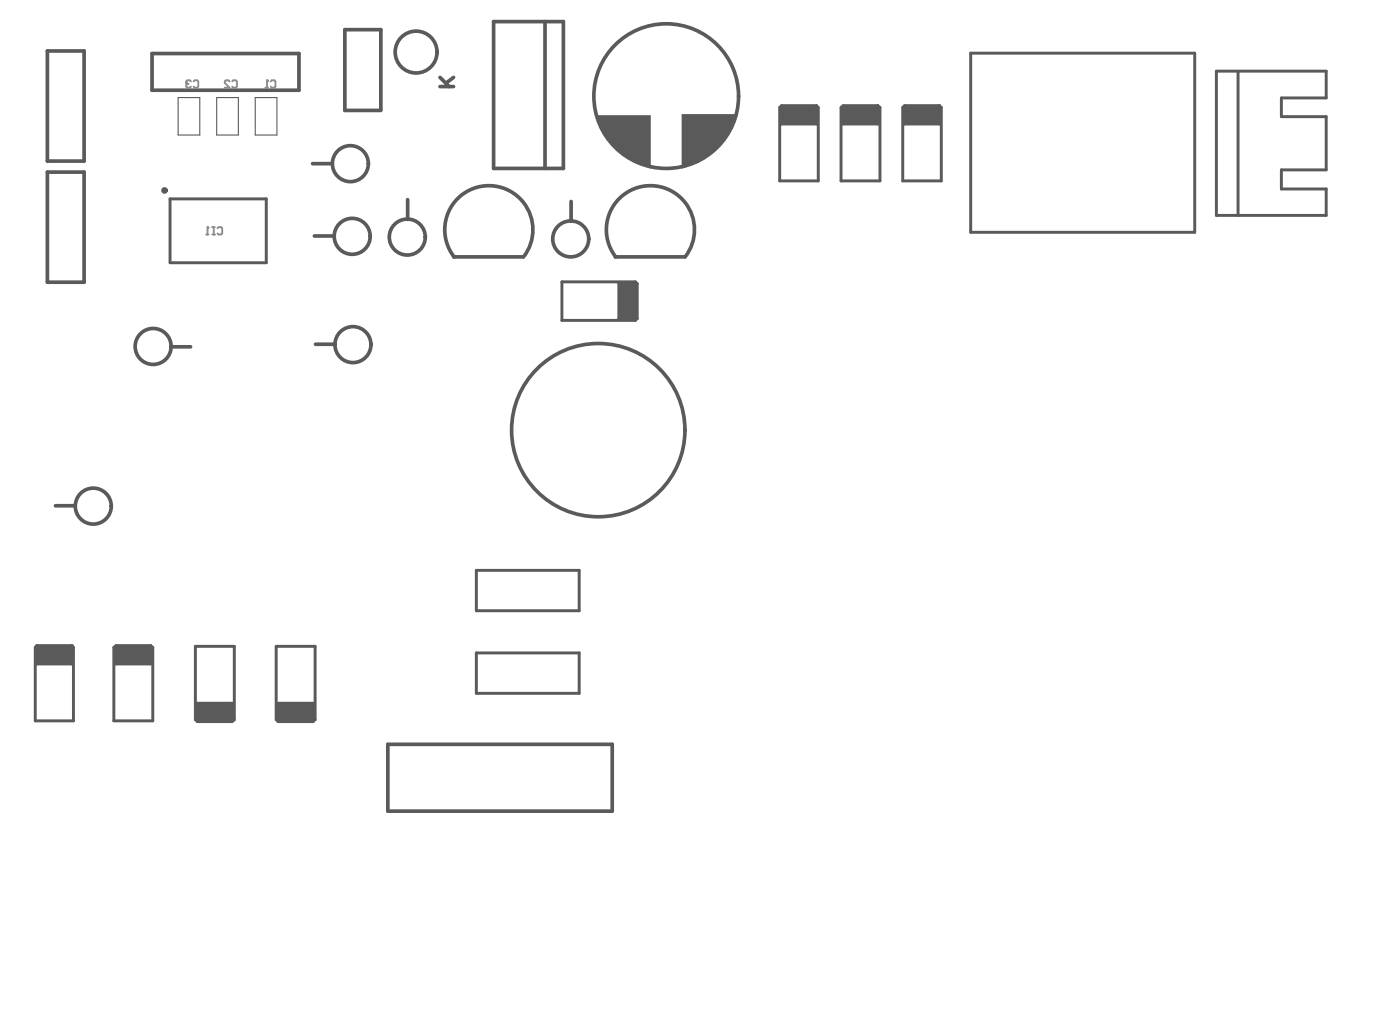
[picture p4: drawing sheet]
<svg xmlns="http://www.w3.org/2000/svg" width="161mm" height="118mm" viewBox="0 0 161 118" stroke-linecap="round" stroke-linejoin="round" font-family="sans-serif">
<g fill="#5a5a5a">
<path d="M68.4 13.2h6.4v6.2l-3.1-1.4-2.3-2.6z"/>
<path d="M78.3 13.1h6.5l-.6 1.6-1.4 1.9-1.5 1.4-3 1.4z"/>
</g>
<g fill="none" stroke="#5a5a5a" stroke-width=".34">
<path d="M89.6 12.3l.2-.2h4l.2 .2v8.5h-4.4zM93.8 12.1v2.1h-4v-1.9h3.8v1.7h-3.6v-1.4h3.4v1.2h-3.2v-1h3v1l-.2-.2h-2.6v-.6h2.6v.4h-2.4v-.2h2.2M96.6 12.3l.3-.2h4l.2 .2v8.5h-4.5zM100.9 12.1v2.1h-4v-1.9h3.8v1.7h-3.6v-1.4h3.3v1.2h-3.1v-1h3v1l-.3-.2h-2.5v-.6h2.5v.4h-2.3v-.2h2.1M103.7 12.3l.2-.2h4l.3 .2v8.5h-4.5zM107.9 12.1v2.1h-4v-1.9h3.8v1.7h-3.5v-1.4h3.3v1.2h-3.1v-1h2.9v1l-.2-.2h-2.5v-.6h2.5v.4h-2.3v-.2h2.1M111.5 6.1h25.8v20.6h-25.8zM139.8 8.2h12.6v3h-5.2v2.2h5.2v6.1h-5.2v2.2h5.2v3h-12.6zM142.3 8.2v16.5M19.5 30.1v-7.3h11.1v7.4h-11.1M64.6 32.4h8.4l.2 .2v4l-.2 .2h-8.4zM72.2 35.5v-2.1h-.2v2.3h.4v-2.5h-.7v2.5l-.2 .3h1.1v-3h-1.1v3.2h1.3v-3.4h-1.5v3.6h1.7v-3.8h-1.9v4h2.1"/>
<path d="M4.2 74.1h4.1l.1 .3v8.4h-4.3v-8.4zM8.3 74.1v2.2h-4.1v-1.9h3.8v1.6h-3.5v-1.4h3.3v1.2h-3.2v-1h3v1l-.2-.2h-2.5v-.6h2.5v.4h-2.3v-.2h2.1M13.1 74.4l.2-.3h4l.3 .3v8.4h-4.5zM17.3 74.1v2.2h-4v-1.9h3.8v1.6h-3.6v-1.4h3.4v1.2h-3.1v-1h2.9v1l-.2-.2h-2.6v-.6h2.6v.4h-2.3v-.2h2.1M22.5 74.2h4.4v8.5l-.2 .2h-4l-.2-.2zM31.7 74.2h4.5v8.5l-.2 .2h-4l-.3-.2zM54.7 65.5h11.9v4.6h-11.9zM54.7 75h11.9v4.6h-11.9zM23.7 81.8h2.1v-.2h-2.3v.4h2.6v-.6h-2.6l-.2-.2v1h2.9v-1h-3.1v1.2h3.4v-1.4h-3.6v1.7h3.8v-1.9h-4v2.1M33 81.8h2.1v-.2h-2.3v.4h2.6v-.6h-2.6l-.2-.2v1h2.9v-1h-3.1v1.2h3.4v-1.4h-3.6v1.7h3.8v-1.9h-4v2.1"/>
<circle cx="18.9" cy="21.9" r=".21"/>
</g>
<g fill="none" stroke="#5a5a5a" stroke-width=".42">
<path d="M5.4 5.9h4.3v12.6h-4.3zM5.4 19.8h4.3v12.6h-4.3zM17.5 6.1h16.9v4.3h-16.9zM35.9 18.8h2.3M43.8 12.6v-9.2h-4.2v9.3h4.2M50.6 9.9h1.5M50.6 8.9l1 1M52.1 8.9l-.9 .7M56.7 2.5h8v16.8h-8zM62.6 2.5v16.8M19.6 39.8h2.3M36.1 27.1h2.3"/>
<path d="M36.3 39.5h2.2M46.8 22.9v2.3M52.1 29.5h8M52.2 29.5a5.1 5.1 0 0 1 .5-6.8 5.1 5.1 0 0 1 6.9 0 5.1 5.1 0 0 1 .5 6.8M65.6 23.1v2.3M70.7 29.5h8M70.8 29.5a5.1 5.1 0 0 1 .5-6.8 5.1 5.1 0 0 1 6.9 0 5.1 5.1 0 0 1 .5 6.8M6.4 58.1h2.3M44.6 85.5h25.7v7.7h-25.7z"/>
<circle cx="40.3" cy="18.8" r="2.07"/>
<circle cx="47.8" cy="6" r="2.4"/>
<circle cx="76.6" cy="11" r="8.3"/>
<circle cx="17.6" cy="39.8" r="2.07"/>
<circle cx="40.5" cy="27.1" r="2.07"/>
<circle cx="40.6" cy="39.6" r="2.07"/>
<circle cx="46.8" cy="27.2" r="2.07"/>
<circle cx="65.6" cy="27.4" r="2.07"/>
<circle cx="10.7" cy="58.1" r="2.07"/>
<circle cx="68.7" cy="49.4" r="10"/>
</g>
<path d="M20.5 11.2h2.5v4.3h-2.5zM24.9 11.2h2.5v4.3h-2.5zM29.3 11.2h2.5v4.3h-2.5z" fill="none" stroke="#5a5a5a" stroke-width=".13"/>
<g fill="none" stroke="#8c8c8c" stroke-width=".21">
<path d="M21.4 9.5h.1M21.4 9.5l.1 .1M21.5 9.6l-.1 .2v.1l.1 .2h.3l.1-.2M21.5 9.6h.1M21.9 9.4l-.1-.2h-.3l-.1 .2v.1M22.2 9.4l.2-.2h.3l.1 .2v.5l-.1 .2h-.3l-.2-.2M26.4 9.4l-.2-.2h-.2l-.2 .2v.1l.6 .6h-.6M26.7 9.4l.1-.2h.3l.1 .2v.5l-.1 .2h-.3l-.1-.2M30.5 10.1h.3M30.7 9.2h.1M30.7 9.2v.9M30.7 9.2l.1 .2"/>
<path d="M31.1 9.4l.1-.2h.3l.2 .2v.5l-.2 .2h-.3l-.1-.2M23.7 26.9h.3M23.8 26.1h.1M23.8 26.1v.8M23.8 26.1l.2 .1M24.4 26.1h.3M24.4 26.9h.3M24.6 26.1v.8M25 26.2l.1-.1h.3l.1 .1v.6l-.1 .1h-.3l-.1-.1"/>
</g>
</svg>
